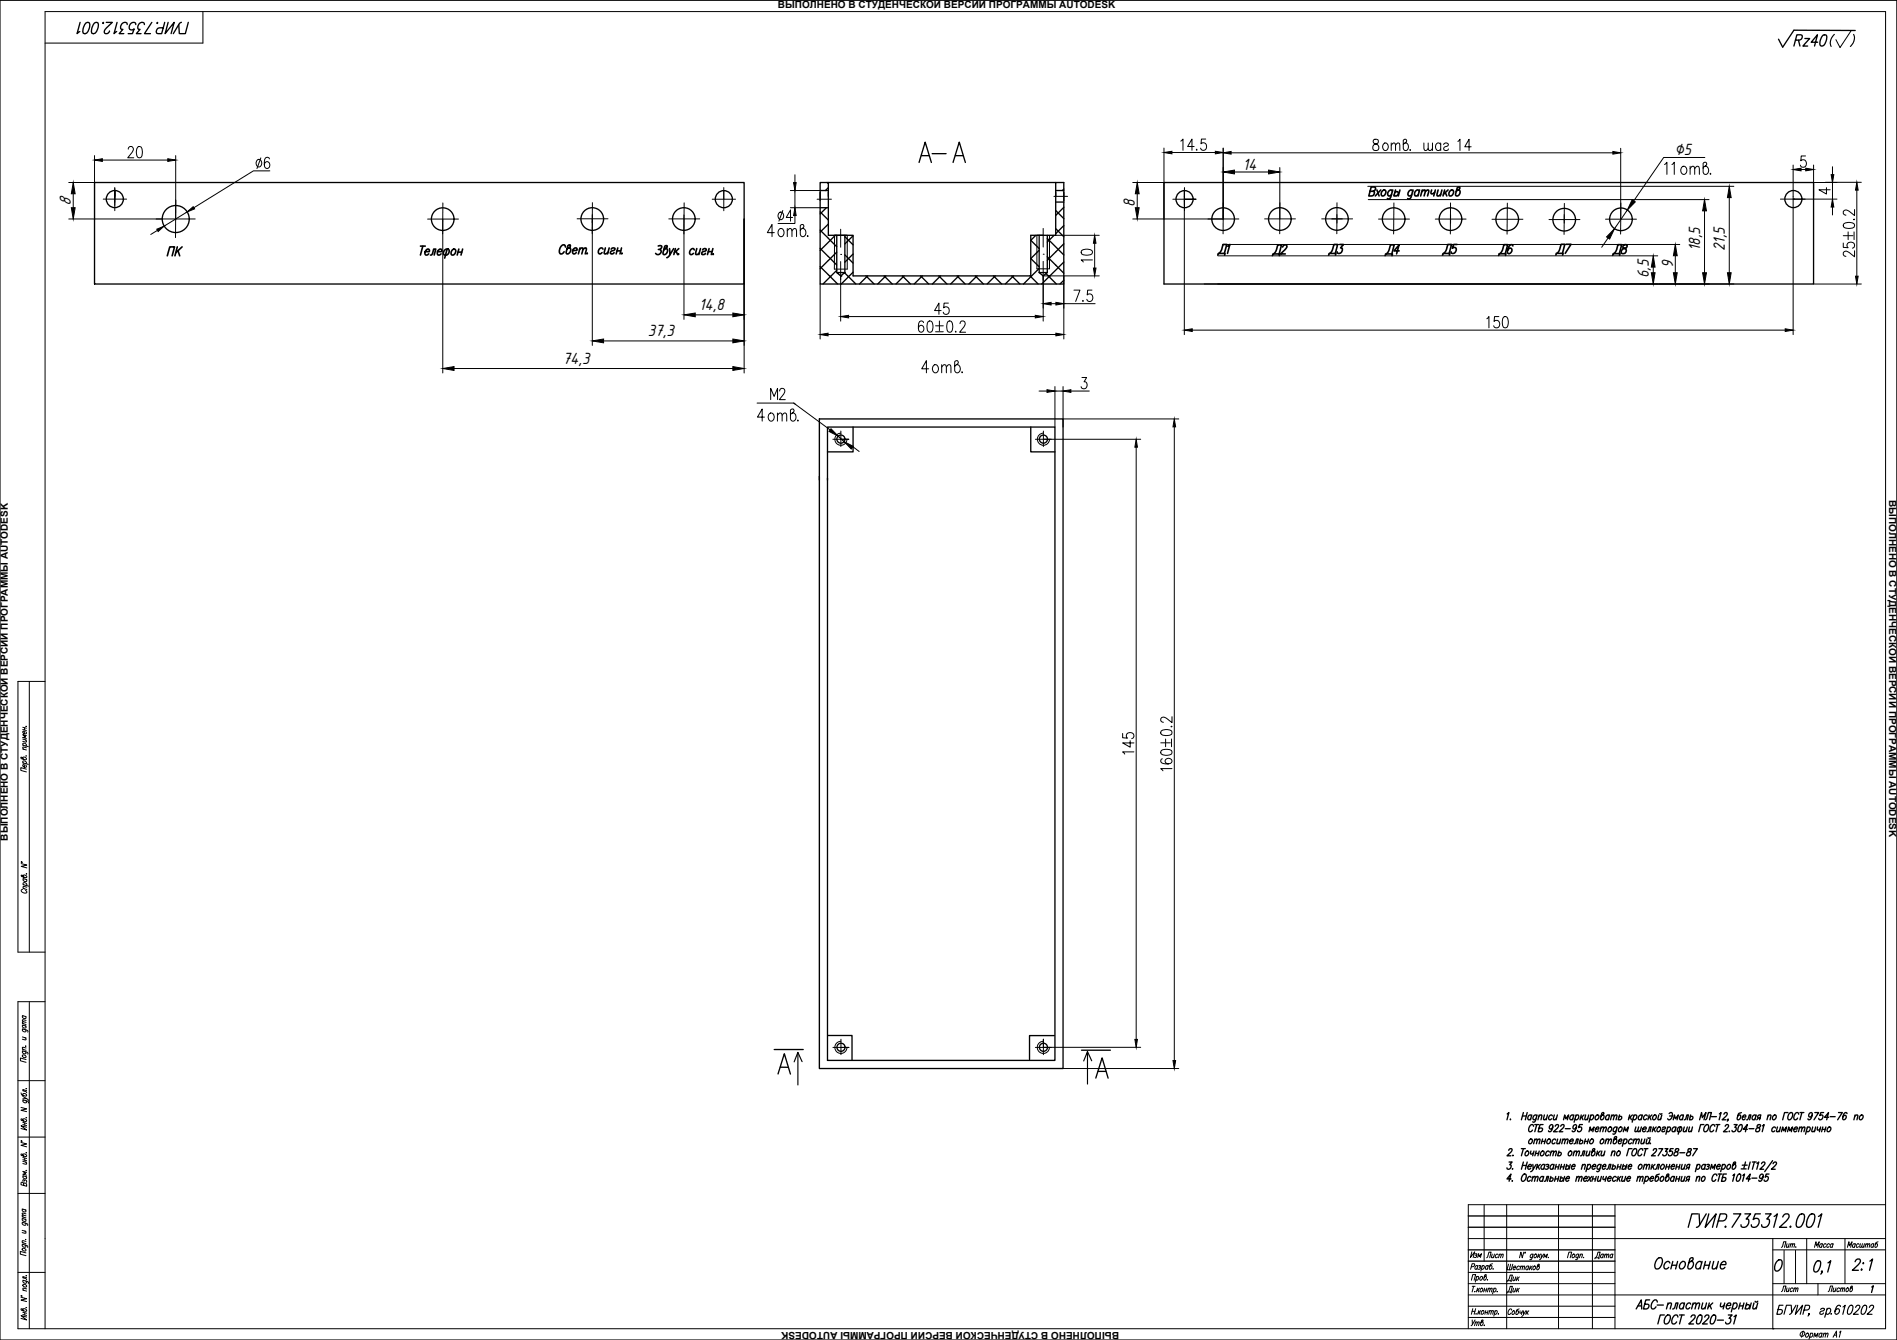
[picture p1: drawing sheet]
<svg xmlns="http://www.w3.org/2000/svg" width="841mm" height="594mm" viewBox="0 0 841 594" stroke-linecap="round" stroke-linejoin="round" font-family="sans-serif">
<defs><g id="words">
<text font-size="14.1" x="406.4" y="73.4">А-А</text>
<text font-size="10.1" x="747.2" y="545.4">ГУИР.735312.001</text>
<g font-size="9.7">
<text x="736.6" y="78.7">11отв.</text>
<text x="334.4" y="188">4отв.</text>
</g>
<g font-size="9.3">
<text x="810.3" y="21.9">( )</text>
<text x="339" y="106.2">4отв.</text>
<text x="407.5" y="166.5">4отв.</text>
</g>
<g font-size="8.8">
<text x="32.8" y="16.2">ГУИР.735312.001</text>
<text x="794.1" y="21.5">Rz40</text>
<text x="563" y="114.7">Д2</text>
<text x="612.8" y="114.7">Д4</text>
<text x="663.2" y="114.7">Д6</text>
<text x="688.6" y="114.3">Д7</text>
<text x="340.4" y="178.5">М2</text>
<text x="732.4" y="563.7">Основание</text>
</g>
<g font-size="8.4">
<text x="538.7" y="114.3">Д1</text>
<text x="587.7" y="114.3">Д3</text>
<text x="638.2" y="114.3">Д5</text>
<text x="713.7" y="114.3">Д8</text>
</g>
<g font-size="7.8">
<text x="742.4" y="68.6">∅5</text>
<text x="551.1" y="75.2">14</text>
<text x="31.5" y="91.5" transform="rotate(-90 31.5 91.5)">8</text>
<text x="503.2" y="91.6" transform="rotate(-90 503.2 91.6)">8</text>
<text x="753.7" y="111.2" transform="rotate(-90 753.7 111.2)">18,5</text>
<text x="764.7" y="111.3" transform="rotate(-90 764.7 111.3)">21,5</text>
<text x="741.7" y="118.7" transform="rotate(-90 741.7 118.7)">9</text>
<text x="730.9" y="123.3" transform="rotate(-90 730.9 123.3)">6,5</text>
<text x="310" y="137.6">14,8</text>
<text x="287.3" y="149.2">37,3</text>
<text x="249.5" y="161.4">74,3</text>
</g>
<text font-size="7.5" x="73" y="114.7">ПК</text>
<g font-size="6.2">
<text x="705.9" y="559.2">Дата</text>
<text x="666.7" y="569.4">Дик</text>
<text x="666.7" y="574.3">Дик</text>
</g>
<g font-size="5.7">
<text x="788.5" y="554.2">Лит.</text>
<text x="817.7" y="554.2">Масштаб</text>
<text x="650.5" y="558.8">Изм</text>
<text x="657.9" y="558.8">Лист</text>
<text x="666.7" y="564.1">Шестаков</text>
<text x="788.5" y="574">Лист</text>
<text x="809.3" y="574">Листов</text>
</g>
<g font-size="4.4">
<text x="344.8" y="3.6">ВЫПОЛНЕНО В СТУДЕНЧЕСКОЙ ВЕРСИИ ПРОГРАММЫ AUTODESK</text>
<text x="837.5" y="221.5" transform="rotate(90 837.5 221.5)">ВЫПОЛНЕНО В СТУДЕНЧЕСКОЙ ВЕРСИИ ПРОГРАММЫ AUTODESK</text>
<text x="3.5" y="372.7" transform="rotate(-90 3.5 372.7)">ВЫПОЛНЕНО В СТУДЕНЧЕСКОЙ ВЕРСИИ ПРОГРАММЫ AUTODESK</text>
<text x="496.1" y="590.6" transform="rotate(-180 496.1 590.6)">ВЫПОЛНЕНО В СТУДЕНЧЕСКОЙ ВЕРСИИ ПРОГРАММЫ AUTODESK</text>
</g>
</g></defs>
<!-- layer: KONTUR -->
<path d="M0 .1h841v594h-841z" fill="none" stroke="#000" stroke-width=".51"/>
<g fill="none" stroke="#000" stroke-width=".44">
<path d="M90 5.1v14h-70M13 302.1v120M20 302.1h-12v120h12M13 444.1v145M20 444.1h-12v145h828v-584h-816v584M8 479.1h12M8 504.1h12M8 529.1h12M658 534.1v25M668 534.1v55M691 534.1v55M706 534.1v55"/>
<path d="M716 534.1v55M836 534.1h-185v55M651 549.1h185M786 549.1v40M786 554.1h50M801 549.1v20M818 549.1v20M8 564.1h12M716 574.1h120M786 569.1h50M806 569.1v5"/>
</g>
<g fill="none" stroke="#000" stroke-width=".44">
<path d="M10.1 336.2a.79 .79 0 0 1 1-.4 .79 .79 0 0 1 .4 1l-2-.4-.3-.6 .4-.1 .8 .9M10.1 338.2l2.5 .7M10.1 332.1l1.6 .4M10.1 330.4l2.5 .6M10.1 327.7l1.6 .4M10.1 322.4l1.6 .4M10.1 323.4l1.6 .5M10.4 338.3l-.3-.4a.75 .75 0 0 1 1-.4 .75 .75 0 0 1 .3 1.1M10.4 330.5l-.3-.5a.76 .76 0 0 1 1.1-.4 .76 .76 0 0 1 .2 1.1M10.9 322.6v1M11.3 328l.4 .6-.1 .4-1.5-.4M11.4 339.2l.3 .5a.79 .79 0 0 1-1 .4 .79 .79 0 0 1-.4-1.1h.5v1.1"/>
<path d="M11.4 324.4l.3 .4a.8 .8 0 0 1-1 .5 .8 .8 0 0 1-.4-1.1h.5v1.1M11.5 335.1h.1M11.5 322h.1M11.7 331.5l-1.5-.3-.1 .4 .4 .6M11.7 326.2l-1.6-.5 1.3 1-1.3 .3 1.6 .4M11.7 341l-2.5-.7v1.3l2.5 .6M9.4 382.9l2.5 .6-2.5 .6 2.5 .7M9.4 382.1l.4 .3zM10 394.3l-.3 .1a.77 .77 0 0 0-.2 .9 .77 .77 0 0 0 .8 .5h1.5l.1-.5-.6-.6M10.2 388.4a.8 .8 0 0 1 1.1-.4 .8 .8 0 0 1 .3 1.1l-2-.5-.2-.6 .6 .1 .6 .8M10.2 393.9l1.7 .4M10.2 392.2l2.5 .7"/>
<path d="M10.2 389.5l1.7 .4M10.6 392.3l-.4-.4a.84 .84 0 0 1 1.1-.5 .84 .84 0 0 1 .5 1l-.3 .1M10.6 389.6l-.3 .1a.84 .84 0 0 0 .5 1.1 .84 .84 0 0 0 1.1-.5l-.4-.4M11.6 387.4h.3zM11.9 393.3l-1.6-.3-.1 .5 .5 .5M9.9 456.2l2.2 .6 .2 .8M9.9 459.7l1.7 .5M9.9 454.5l1.7 .4M9.9 453.7l1.7 .5M9.9 450.3l1.7 .4M10.2 456.2l-.2 .2a.84 .84 0 0 0 .5 1 .84 .84 0 0 0 1.1-.4l-.4-.5M10.2 454.5l-.2 .2a.84 .84 0 0 0 .5 1 .84 .84 0 0 0 1.1-.4l-.4-.5"/>
<path d="M10.2 450.4l-.2 .1a.84 .84 0 0 0 .5 1 .84 .84 0 0 0 1.1-.4l-.4-.5M11.6 453.3l-1.6-.3 .4 .9M11.6 452.4l-1.6-.3 .4 .9M9.9 465.9l2.2 .7 .2 .7M9.9 465.2l1.7 .4M10 467.8a.95 .95 0 0 1 1.1 0 .95 .95 0 0 1 .3 1 .97 .97 0 0 1-1 0 .97 .97 0 0 1-.4-1zM10.2 466h-.1a.8 .8 0 0 0 .4 1.1 .8 .8 0 0 0 1.1-.4l-.4-.5M11.1 460.1l.5 .5-.2 .4-1.5-.3M11.3 463.8h.3zM11.6 469.7l-2.5-.6v1.2l2.5 .7M11.6 464.6l-1.6-.3 .4 1M9.3 491l2.5 .6-2.5 .6 2.5 .7"/>
<path d="M9.3 484.5l.6 1.1 1.8 .3a.84 .84 0 0 0-.5-1.1 .84 .84 0 0 0-1.1 .5l.4 .4M10.1 496.5a.79 .79 0 0 1 1.1-.4 .79 .79 0 0 1 .4 1.1l-2.1-.4-.2-.7 .6 .1 .6 .8M10.1 487.6l2.3 .7 .1 .7M10.1 486.1l1.7 1h-1.7M10.1 497.6l1.7 .5M10.1 498.6l1.7 .4M10.5 487.7l-.3 .1a.84 .84 0 0 0 .5 1.1 .84 .84 0 0 0 1.1-.5l-.4-.5M11 497.8v1M11.6 495.5l.2 .1zM11.6 482.6l.2 .1zM11.8 499.8l-2.5-.7 2.5 1.9-2.5-.7M11.8 487.1l.8 .8"/>
<path d="M11.8 483.5l-1.7-.5v.6l1.6 .5 .1 .4M9.3 506.5l2.5 .7-2.5 .6 2.5 .6M9.4 505.7l.3 .4zM10.1 512.1a.8 .8 0 0 1 1.1-.4 .8 .8 0 0 1 .4 1.1l-2.1-.5-.2-.6h.6l.6 .8M10.1 514.9l1.7 .4M10.1 513.2l1.7 .4M10.1 514.2l1.7 .4M11 513.4v1M11.3 515.2l.5 .6-.1 .3-1.6-.3M11.6 518.9l.2 .1zM11.6 511.1h.2zM11.8 519.8l-1.7-.5 1.3 1-1.3 .3 1.7 .4"/>
<path d="M9.8 539.5l1.7 .4M9.8 536l1.7 .5M10.1 521.3l1.7 .4M10.2 536.1l-.3 .1a.84 .84 0 0 0 .6 1 .84 .84 0 0 0 1-.4l-.4-.5M10.5 524.8l-1-.7-.2 1.1 2.5 .7-.1-1.1-.7-.4-.5 .4v.8M10.5 521.4l-.3 .1a.84 .84 0 0 0 .5 1 .84 .84 0 0 0 1.1-.4l-.4-.5M10.8 523.3h.8l.1 .9M10.8 523.6l-.1-.5-.5-.1v.8M11.5 539l-1.6-.3-.1 .3 .5 .6M11.5 538.2l-1.6-.4-.1 .4 .5 .5M9.8 551.6l2.3 .7 .1 .8M9.8 541.9l2.3 .7 .1 .7"/>
<path d="M9.8 550.9l1.7 .5M9.8 545.5l1.7 .4M9.8 540.2l1.7 .5M9.9 553.5a.95 .95 0 0 1 1.1 0 .95 .95 0 0 1 .4 1 .95 .95 0 0 1-1.1 0 .95 .95 0 0 1-.4-1zM10.2 551.7l-.1 .1a.79 .79 0 0 0 .3 1.1 .79 .79 0 0 0 1.1-.5l-.4-.4M10.2 542l-.1 .1a.79 .79 0 0 0 .3 1.1 .79 .79 0 0 0 1.1-.5l-.4-.5M10.2 540.3a.79 .79 0 0 0-.1 1.1 .79 .79 0 0 0 1.2 .1l.2-.5-.4-.5M11 545.8l.5 .6-.1 .3-1.6-.2M11.3 549.5l.2 .1zM11.5 555.5l-2.5-.7v1.2l2.5 .7M11.5 550.4l-1.6-.3-.1 .4 .5 .5M675.6 555.1l-.7 2.5-.6-2.5-.6 2.5"/>
<path d="M676.1 555.2h.2l-.3 .4zM679.6 556.3l-.1-.2a.82 .82 0 0 0-1 .5 .82 .82 0 0 0 .4 1l.5-.3M679.7 556l-.7 2.2-.7 .1M680.3 556.3l.5-.3a.75 .75 0 0 1 .4 1 .75 .75 0 0 1-1.1 .3zM682.1 556l-.4 1.6M682.3 556.7l.4 .9M683 556l-1.2 1.2M683.3 556l.1 1.6 1-1.6M684.4 557.6l.4-1.6 .3 1.3 1-1.3-.5 1.6M686.5 557.4h.1M694.9 557.6l.7-2.5h1.2l-.7 2.5M697.2 556.3l.5-.3a.76 .76 0 0 1 .4 1.1 .76 .76 0 0 1-1.2 .2z"/>
<path d="M699.9 556.3l-.1-.1a.79 .79 0 0 0-1.1 .4 .79 .79 0 0 0 .5 1l.4-.3M700 556l-.5 1.9-.5 .6-.5-.2M700.6 556.4l.5-.4 .4 .1-.3 1.5M700.7 556l-.5 1.6M702.1 557.4h.1M804.4 553l.7-2.5 .2 1.8 1.2-1.8-.6 2.5M807.9 551.7l-.1-.2a.77 .77 0 0 0-1.1 .4 .77 .77 0 0 0 .7 1l.2-.2M808 551.4l-.4 1.6M809.6 551.7l-.1-.2a.82 .82 0 0 0-1 .5 .82 .82 0 0 0 .4 1l.4-.3M811.1 551.7l-.1-.2a.82 .82 0 0 0-1 .5 .82 .82 0 0 0 .4 1l.5-.3M812.6 551.7l-.1-.2a.82 .82 0 0 0-1 .5 .82 .82 0 0 0 .4 1l.5-.3M812.7 551.4l-.4 1.6"/>
<path d="M9.3 575.1l2.5 .7-2.5 .6 2.5 .7M9.4 574.4l.3 .3zM10.1 567.6l2.3 .7 .1 .7M10.1 572l1.7 .4M10.2 569.5a.97 .97 0 0 1 1.1 0 .97 .97 0 0 1 .4 1 .95 .95 0 0 1-1.1 0 .95 .95 0 0 1-.4-1zM10.5 567.7h-.1a.79 .79 0 0 0 .3 1.1 .79 .79 0 0 0 1.1-.4l-.4-.5M11.6 579.7h.2zM11.6 565.5l.2 .1zM11.8 571.4l-1.6-.3-.1 .4 .5 .6M11.8 566.4l-1.7-.4v.5l1.2 .3 .5 .6M652.3 567.6l.6-2.5h1.3l-.7 2.5M652.3 561.6l1.1-.2 .3-1.1h-1l-.7 2.5"/>
<path d="M652.7 570.3h1.3M653.3 570.3l-.6 2.5M653.9 572.5h.1M654.6 566.3l.5-.4a.84 .84 0 0 1 .4 1 .84 .84 0 0 1-1 .6l-.2-.3M654.7 565.9l-.7 2.5M655.1 571.1l-.5 1.7M655.1 561.4l-.1-.2a.84 .84 0 0 0-1 .5 .84 .84 0 0 0 .4 1.1l.5-.4M655.2 561.1l-.4 1.7M655.2 571.8l.4 1M655.6 561.2h.8l-.1 .5-.5 .1M656 571.1l-1.3 1.2M656.1 561.8a.6 .6 0 0 1 0 .8 .6 .6 0 0 1-.9 0"/>
<path d="M656.3 566.3l.5-.4a.84 .84 0 0 1 .4 1 .84 .84 0 0 1-1 .6zM656.4 571.5l.4-.4a.84 .84 0 0 1 .5 1.1 .84 .84 0 0 1-1 .5zM657.1 561.4l.4-.3a.84 .84 0 0 1 .5 1 .84 .84 0 0 1-1.1 .5l-.1-.2M657.2 561.1l-.7 2.5M657.9 571.9h1.1M658.2 571.1l-.5 1.7M658.5 565.9a.79 .79 0 0 1 .4 1 .79 .79 0 0 1-1.1 .4l.4-2 .7-.2-.1 .6-.8 .6M659.2 571.1l-.5 1.7M659.5 567.3h.1M659.8 561.4l-.2-.2a.84 .84 0 0 0-1 .5 .84 .84 0 0 0 .4 1.1l.5-.4M659.8 571.6l.5-.5 .4 .1-.4 1.6M659.8 561.1l-.4 1.7"/>
<path d="M659.9 571.1l-.5 1.7M660.7 571.6l.5-.5 .3 .1-.3 1.6M661.7 560.3l-1.1 .5-.3 1.7a.79 .79 0 0 0 1-.4 .79 .79 0 0 0-.4-1l-.4 .3M662 562.5h.1M662.3 571.5l.4-.4a.84 .84 0 0 1 .5 1.1 .84 .84 0 0 1-1.1 .5v-.3M662.4 571.1l-.7 2.5M663.8 572.5h.1M10.1 580.7a.8 .8 0 0 1 1.1-.4 .8 .8 0 0 1 .4 1.1l-2.1-.5-.2-.6 .6 .1 .6 .8M10.1 581.8l1.7 .4M10.1 582.8l1.7 .4M11 582v1M11.8 583.9l-2.5-.7 2.5 2-2.5-.7"/>
<path d="M652.7 581.4h1.2M652.7 585.2l.1 2M652.9 580.2l-.6 2.5M654 585.2l-1.8 2.5M654 586.5l.6-.5 .3 .2-.3 1.5M654.2 586l-.5 1.7M654.2 580.2l-.7 2.5M654.4 582.4h.1M654.9 586.5l.6-.5 .3 .2-.3 1.5M655.6 581l-.4 1.7M655.7 581.7l.4 1M656.5 581l-1.2 1.2"/>
<path d="M656.9 581.4l.5-.4a.76 .76 0 0 1 .4 1.1 .76 .76 0 0 1-1.1 .3zM657 586a.79 .79 0 0 1 .4 1.1 .79 .79 0 0 1-1 .4l.4-2.1 .6-.2v.6l-.8 .6M658.1 587.5h.1M658.5 581.8h1M658.7 581l-.4 1.7M659.7 581l-.4 1.7M660.3 581.5l.9-.4-.3 1.6M660.4 581l-.4 1.7M661.2 581.5l.9-.4-.3 1.6M662.8 581.4l.5-.4a.76 .76 0 0 1 .4 1.1 .76 .76 0 0 1-1.1 .3M662.9 581l-.6 2.5M664.3 582.4h.1"/>
<path d="M670.2 580.9v-.2a.79 .79 0 0 0-1-.4 .79 .79 0 0 0-.5 1l-.1 .5a.68 .68 0 0 0 .4 1 .68 .68 0 0 0 .8-.6M670.6 581.5l.4-.4a.76 .76 0 0 1 .4 1.1 .76 .76 0 0 1-1.1 .2zM673.5 580.3l-1 .4-.5 1.9a.8 .8 0 0 0 1.1-.4 .8 .8 0 0 0-.4-1.1l-.4 .4M673.9 581.1v1.1l.9-.5M675 581.1l-.5 1.7M675.4 581.1l.1 1.7 .9-1.7M675.5 582.8l-.9 .8M676.9 581.1l-.5 1.7M677.1 581.8l.4 1M677.8 581.1l-1.2 1.2M798.6 590.6l1-.2a1.07 1.07 0 0 1 .2 1.7 1.07 1.07 0 0 1-1.7-.4zM799.5 590.1l-.8 2.8"/>
<path d="M801 591.2l.3-.2a.91 .91 0 0 1 .4 1.2 .91 .91 0 0 1-1.1 .5l-.1-.7zM802.6 591.4l.5-.4a.91 .91 0 0 1 .5 1.2 .91 .91 0 0 1-1.1 .5l-.2-.2M802.7 591l-.7 2.8M804.1 592.9l.5-1.9 .3 1.5 1.1-1.5-.5 1.9M807.8 591.4l-.2-.2a.91 .91 0 0 0-1.1 .5 .91 .91 0 0 0 .5 1.2l.5-.4M807.8 591l-.5 1.9M808.5 591.5l.6-.5 .4 .2-.4 1.7M808.7 591l-.6 1.9M809.5 591.5l.6-.5 .4 .2-.4 1.7M812.7 592.9l1.5-2.8v2.8M813.2 591.9h1M815.5 590.6l.6-.5-.7 2.8"/>
</g>
<path d="M791 554.3v14.8M796 554.3v14.8M651 574.1h65M651 569.1h65M651 579.1h65M651 564.1h65M651 584.1h65" fill="none" stroke="#000" stroke-width=".44"/>
<!-- layer: 0 -->
<g fill="#000">
<circle cx="795.1" cy="88.3" r=".3"/>
<circle cx="372.7" cy="122.3" r=".3"/>
<circle cx="465.3" cy="122.3" r=".3"/>
<circle cx="786" cy="589.1" r=".3"/>
</g>
<g fill="none" stroke="#000" stroke-width=".59">
<path d="M822.5 13.5l-27.2-.1-5 7.5-1.8-3.5M41.9 80.9h288v45h-288zM363.6 80.9h3.6v23.4h11v18h78.8v-18h11v-23.4h3.6v45h-108zM363.6 94l3.6 3.6M363.6 84.5h3.6M363.6 85.3v3.6M363.6 92.1h3.6M366.4 92.1l-2.8 2.7M366.7 80.9l.5 .5M367.2 83.2l-1.3 1.3M367.2 99.3l-3.6 3.6M367.2 80.9h100.8"/>
<path d="M367.2 85.3v1.8M468 93.3l3.6 3.6M468 84.5h3.6M468 89.6h3.6M468 85.3v1.8M471.6 83.8l-.6 .7M471.6 91.9l-3.6 3.6M471.6 85.3v3.6M516 80.9h288v45h-288zM363.6 118.2l7.7 7.7M363.6 110.1l7.3 7.3M363.6 102l7.4 7.4"/>
<path d="M370 104.3h5.4M370.3 104.3l-6.7 6.7M370.9 119.9l-6 6M371 111.8l-7.4 7.3M371 104.3v16.5M374.6 113l3.6 3.6M374.6 104.9l3.6 3.7M374.6 104.3v16.5M378.2 104.5l-3.6 3.6M378.2 112.6l-3.6 3.6M459.2 104.3l-2.2 2.3 3.7 3.6M459.7 104.3h2.8"/>
<path d="M460.7 110.9l-3.7 3.8 3.7 3.6M460.7 119l-6.9 6.9M460.7 104.3v16.5M464.3 105.7l7.3 7.3M464.3 113.8l7.3 7.3M464.3 104.3v16.5M467.3 104.3l-3 3M468 101.4l3.6 3.6M471.6 116.2l-9.7 9.7M471.6 100l-3.6 3.6M471.6 108.1l-7.3 7.3M371 120.8h3.6l-1.9 1.5z"/>
<path d="M374.6 121.1l4.8 4.8M378.2 120.7l-5.2 5.2M383.9 122.3l3.6 3.6M384.6 122.3l-3.6 3.6M392 122.3l3.6 3.6M392.7 122.3l-3.6 3.6M400 122.3l3.6 3.6M400.8 122.3l-3.6 3.6M408.1 122.3l3.6 3.6M408.9 122.3l-3.6 3.6M416.2 122.3l3.6 3.6M417 122.3l-3.6 3.6"/>
<path d="M424.3 122.3l3.6 3.6M425.1 122.3l-3.6 3.6M432.4 122.3l3.6 3.6M433.2 122.3l-3.6 3.6M440.5 122.3l3.6 3.6M441.2 122.3l-3.6 3.6M448.6 122.3l3.6 3.6M449.3 122.3l-3.6 3.6M456.6 122.3l3.6 3.6M460.7 120.8l1.8 1.5 1.8-1.5M460.7 120.8h3.6M463.7 121.3l4.6 4.6"/>
<path d="M471.6 124.3l-1.7 1.6M363.3 185.7h108v288h-108zM366.9 189.3h100.8v280.8h-100.8zM378.2 189.3v11h-11.3M457 189.3v11h10.7M363.3 211.1v1.8M366.9 212v.9M367.1 459.1h10.6v11M467.4 459.1h-11v10.7M343.2 465.3h12.9M344.9 476.1l2.8-8.9 2.7 9M346 473.1l3.4 .1"/>
<path d="M479.5 465.6h12.8M485.8 478l2.8-9 2.7 9M486.8 475h3.5M668.2 493.8l.8-.6-.9 3.3M669.7 496.1l-.1 .4 .2-.2M675 494.8h1.7M675.4 493.2l-.9 3.3M677.1 493.2l-.9 3.3M679 494.8a1.04 1.04 0 0 0-1.5-.1 1.04 1.04 0 0 0-.1 1.4l.7 .4 .5-.5M679.1 494.3l-.6 2.2M679.9 499.3l-.1-.3a1.05 1.05 0 0 0-1.2-.4 1.05 1.05 0 0 0-.7 1.2l-.2 .8a.89 .89 0 0 0 .6 1.2 .89 .89 0 0 0 1.1-.8M680.4 498.6h1.8"/>
<path d="M681.3 494.8l-.1-.2a1.03 1.03 0 0 0-1.4 .5 1.03 1.03 0 0 0 .6 1.4l.6-.5M681.3 498.6l-.9 3.1M681.4 494.3l-.9 2.9-.4 .3-.6-.2M682.2 494.9l.8-.6 .6 .2-.4 2M682.4 494.3l-.6 2.2M684.1 498.6h-1.3l-.9 3.1 1.5-.1 .4-.4v-.9l-1.5-.2M684.7 494.3l-.4 2 .6 .2 .7-.7M686.1 494.3l-.6 2.2M688.3 494.8a1.08 1.08 0 0 0-1.6 0 1.08 1.08 0 0 0 0 1.5l.6 .2 .6-.5M688.4 499.6l-.9 1a.93 .93 0 0 1-.5-1.4 .93 .93 0 0 1 1.5-.2l-.1 .6a1.98 1.98 0 0 1-1.5 2.1l-.4-.4M689.1 494.3l-.4 2 .6 .2 .7-.7M689.5 499.3a.73 .73 0 0 1 .8-.7 .73 .73 0 0 1 .6 .9l-2.2 2.2h1.7"/>
<path d="M690.5 494.3l-.6 2.2M691.9 499.3l.7-.7 .8 .3-.2 .9-2 1.9h1.7M693.2 496.5l.5-2.2 .4 1.7 1.4-1.7-.6 2.2M697.7 494.8a1.05 1.05 0 0 0-1.5-.1 1.05 1.05 0 0 0-.2 1.4l.7 .4 .6-.5M697.7 494.3l-.5 2.2M698.6 494.8l.6-.5a1.07 1.07 0 0 1 .6 1.4 1.07 1.07 0 0 1-1.3 .6l-.2-.3M698.8 494.3l-.9 3.2M698.9 499.6l-1 1a.93 .93 0 0 1-.4-1.4 .93 .93 0 0 1 1.5-.2l-.1 .6a1.98 1.98 0 0 1-1.5 2.1l-.4-.4M701 494.3l-.5 2.2M701.3 495.2l.5 1.3M701.5 498.6h-1.2l-.3 1.2a.8 .8 0 0 1 1.3 .3 1.18 1.18 0 0 1-.4 1.4 1.18 1.18 0 0 1-1.5 0v-.3M702.3 494.3l-1.6 1.5"/>
<path d="M703 494.3l-.4 2 .6 .2 .7-.7M704.3 494.3l-.6 2.2M705.2 494.8l.6-.5a1.07 1.07 0 0 1 .6 1.4 1.07 1.07 0 0 1-1.4 .6l-.2-.3M705.3 494.3l-.8 3.2M707.5 494.8l.6-.5a1.07 1.07 0 0 1 .6 1.4 1.07 1.07 0 0 1-1.4 .6l-.1-.8zM709.9 499.6l-.6 2.1M710.4 494.3a1.07 1.07 0 0 1 .6 1.4 1.07 1.07 0 0 1-1.3 .6l.4-2.8 .8-.3v.8l-1.1 .8M713.5 494.8a1.05 1.05 0 0 0-1.5-.1 1.05 1.05 0 0 0-.1 1.4l.7 .4 .5-.5M713.6 494.3l-.6 2.2M714.4 494.9l.8-.6 .4 .2-.4 2M714.6 494.3l-.6 2.2M715.6 494.9l.8-.6 .5 .2-.5 2"/>
<path d="M717 499.6l-.9 2.9-.5 .3-.5-.1M717.8 495.2l.8-.3a.81 .81 0 0 1 .2 1.3 .81 .81 0 0 1-1.3-.1M718 494.3l-.6 2.2M722.5 494.3l-.5 2.2M722.8 495.2l.5 1.3M723.7 494.3l-1.6 1.5M724.3 494.8l.7-.5a1.07 1.07 0 0 1 .5 1.4 1.07 1.07 0 0 1-1.3 .6l-.2-.3M724.5 494.3l-.9 3.2M725.3 499.6l-.5 2 .5 .1 .8-.5M726.5 499.6l-.4 2 .4 .1 .8-.5M727.7 499.6l-.6 2.1M728 494.8a1.05 1.05 0 0 0-1.4-.1 1.05 1.05 0 0 0-.2 1.4l.6 .4 .7-.5"/>
<path d="M728.1 494.3l-.6 2.2M730.3 494.8l-.1-.3a1.07 1.07 0 0 0-1.4 .6 1.07 1.07 0 0 0 .6 1.4l.6-.5M731.2 494.3l-.6 2.2M731.4 495.2l.5 1.3M732.4 494.3l-1.6 1.5M733 494.8l.6-.5a1.12 1.12 0 0 1 .7 1.3 1.12 1.12 0 0 1-1.3 .9l-.3-.5zM733 499.6l-.5 2.1M734.3 499.6l-1.6 1.6M735.4 494.3l-.4 2 .6 .2 .7-.7M735.8 493.7l.3 .3 .7-.3M736.8 494.3l-.6 2.2M739.4 499.6l-.9 3.2"/>
<path d="M740 493.7l1.1-.5a2.11 2.11 0 0 1-1.4 3.3l-.3-.5M740.2 494.8h1.2M741.8 496.5l.6-2.2 .4 1.7 1.3-1.7-.6 2.2M743 499.6l-.5 2.1M744.9 499.6l-.9 3.2M746.3 494.8a1.05 1.05 0 0 0-1.4-.1 1.05 1.05 0 0 0-.2 1.4l.6 .4 .7-.5M746.4 494.3l-.6 2.2M746.7 496.5l.5-.2 .7-2h.7l-.6 2.2M746.7 499.6l-.4 2 .6 .1 .7-.5M748.1 499.6l-.6 2.1M749 499.6l-.4 2 .6 .1 .8-.5M749.3 495.2l.5-.3a.77 .77 0 0 1 .9 .7 .77 .77 0 0 1-.8 .9l-.8-.4"/>
<path d="M749.6 494.3l-.6 2.2M750.4 499.6l-.6 2.1M753.5 496.5l.9-3.3 .3 2.3 1.6-2.3-.9 3.3M755.4 498.6h-1.4l-.9 3.1M756 499l1.1-.4a2.06 2.06 0 0 1-1.3 3.1l-.4-1.1zM756.1 496.5l.6-.7 .7-2.6h1.3l-.8 3.3M758.7 495.1h2.2M760.2 499.3v-.3a.91 .91 0 0 0-1-.4 .91 .91 0 0 0-.7 .7l-.4 1.3 .1 1 .8 .1 .8-.7M760.8 498.6h1.7M761.6 498.6l-.8 3.1M762.3 493.8l.7-.6-.8 3.3M764.3 494l.7-.8 .7 .3-.2 1-2 2h1.7"/>
<path d="M764.8 499.3l.7-.7 .8 .3-.2 .9-2 1.9h1.7M766.2 496.3l-.4 .7M768.8 498.6h1.4l-1.1 1.2h.4a1.13 1.13 0 0 1-.1 1.5 1.13 1.13 0 0 1-1.5 .2v-.3M771.4 498.7l.6-.1a2.11 2.11 0 0 1-1.1 3.1l-.3-.1-.1-1.2zM772 493.2l-1.2 .5-.6 2.4a1.01 1.01 0 0 0 1.4-.4 1.01 1.01 0 0 0-.6-1.4l-.6 .5M772.5 495.2h1.4l.1-.6a1.03 1.03 0 0 0-1.5 .5 1.03 1.03 0 0 0 .6 1.4l.6-.5M774.4 496.5l.5-.2 .6-2h.8l-.6 2.2M778.5 494.8a1.05 1.05 0 0 0-1.5-.1 1.05 1.05 0 0 0-.1 1.4l.6 .4 .6-.5M778.6 494.3l-.6 2.2M779.3 498.7l-.3 .9a1.05 1.05 0 0 1 1.1 1.4 1.05 1.05 0 0 1-1.7 .5l.3-1.1 1.8-1.1v-.6zM779.6 495.7l-.8 .8M780.3 495.7h-.7l-.4-.6 .7-.8h.8l-.6 2.2"/>
<path d="M781.3 499.2l.8-.6-.8 3.1M783.8 494.9l.8-.6 .5 .2-.4 2M783.9 494.3l-.5 2.2M786.1 494.8l.7-.5a1.07 1.07 0 0 1 .5 1.4 1.07 1.07 0 0 1-1.3 .6l-.2-.8zM788 499.6l-.4 2 .6 .1 .8-.5M789.4 499.6l-.6 2.1M792.6 493.2h-1.4l-.9 3.3M793.2 493.7l1.1-.5a2.06 2.06 0 0 1-1.3 3.3l-.4-1.3zM797.4 494v-.3a.88 .88 0 0 0-.9-.4 .88 .88 0 0 0-.8 .7l-.4 1.2a.9 .9 0 0 0 .5 1.3 .9 .9 0 0 0 1.2-.8M797.9 499.6l-.6 2.1M798 493.2h1.7M798.9 493.2l-.9 3.3"/>
<path d="M801.3 499.6l-.8 3.2M803.4 494.3l-.9 .9a.93 .93 0 0 1-.4-1.3 .93 .93 0 0 1 1.4-.2l-.1 .6a2.07 2.07 0 0 1-1.5 2.2l-.4-.5M803.7 499.6l-.5 2 .6 .1 .8-.5M804.6 493.2h1.7l-2.1 3.3M805 499.6l-.6 2.1M805.8 499.6v1.4l1.2-.6M807.2 499.6l-.6 2.1M808.1 499.6l-.5 2.1M808.5 493.2h-1.2l-.3 1.3a.75 .75 0 0 1 1.2 .3 1.07 1.07 0 0 1-.4 1.4 1.07 1.07 0 0 1-1.5-.4M809.5 499.6l-.6 2.1M810.7 495.4h-1.8l1.8-2.2-.9 3.3M811.4 495.1h2.2"/>
<path d="M815.1 493.2h1.7l-2.1 3.3M818.9 493.7l-.6-.5a2.77 2.77 0 0 0-1.2 3.1 1 1 0 0 0 1.3-.5 1 1 0 0 0-.5-1.3l-1 .9M822.3 494.9l.8-.6 .5 .2-.3 2M822.5 494.3l-.6 2.2M824.7 494.8l.6-.5a1.07 1.07 0 0 1 .6 1.4 1.07 1.07 0 0 1-1.4 .6l-.2-.8zM668.9 510a.71 .71 0 0 1 .8-.8 .71 .71 0 0 1 .6 .9l-2.2 2.3h1.7M669 515.2h1.4l-1.1 1.2a1.07 1.07 0 0 1 .6 1.4 1.07 1.07 0 0 1-1.3 .6l-.5-.6M670.6 518.1l-.1 .3 .2-.2M670.8 512.1l-.2 .2h.3M674.5 509.2h1.7M675 516.7h1.7M675.4 509.2l-.9 3.2"/>
<path d="M675.4 515.2l-.9 3.2M676.4 510.8l.6-.5a1.07 1.07 0 0 1 .6 1.4 1.07 1.07 0 0 1-1.3 .6l-.2-.8zM677.1 515.2l-.9 3.2M677.4 517.2h1.5v-.6a1.01 1.01 0 0 0-1.5 .4 1.01 1.01 0 0 0 .7 1.4l.5-.5M678.1 505.4l.5-.4a1.1 1.1 0 0 1 .7 1.3 1.1 1.1 0 0 1-1.2 .8l-.4-.4zM678.7 510.3l-.2 1.2 .6 .2 .8-.6M679.6 516.2l.1 2.2 1.4-2.2M679.7 518.4l-1.1 1M680.1 510.3l-.6 2.1M680.3 505.6l.8-.6 .4 .1-.4 2M680.5 505l-.6 2.1M680.8 511.4h1.3"/>
<path d="M681.1 510.3l-.6 2.1M681.5 505.6l.8-.6 .5 .1-.5 2M681.7 516.2l-.6 2.2M681.9 517.2l.6 1.2M682.4 510.3l-.6 2.1M682.9 516.2l-1.6 1.6M683.3 510.8l.6-.5a.99 .99 0 0 1 .5 1.4 .99 .99 0 0 1-1.5 .3zM683.6 506h1.4M683.9 505l-.6 2.1M684.8 516.7l-.1-.3a1.07 1.07 0 0 0-1.4 .6 1.07 1.07 0 0 0 .6 1.4l.6-.5M685 516.2l-.6 2.2M685.2 505l-.5 2.1"/>
<path d="M685.5 516.4h1.1l-.1 .6-.7 .2M686.1 505.4l.6-.4a1.1 1.1 0 0 1 .7 1.3 1.1 1.1 0 0 1-1.3 .8l-.3-.4zM686.2 517.2l.3 .6-.2 .3-.5 .3-.8-.2M686.9 510.8l-.2-.3a1.05 1.05 0 0 0-1.3 .6 1.05 1.05 0 0 0 .6 1.3l.6-.4M687.6 510.9l.8-.6 .4 .2-.4 1.9M687.7 510.3l-.5 2.1M688.8 510.9l.8-.6 .4 .2-.4 1.9M688.8 516.7l-.1-.3a1.07 1.07 0 0 0-1.4 .6 1.07 1.07 0 0 0 .6 1.4l.7-.5M689 516.2l-.6 2.2M689.7 517.3h1.3M689.7 505.4a1.06 1.06 0 0 0-1.5 0 1.06 1.06 0 0 0 .1 1.6l.5 .1 .6-.4M689.9 516.2l-.5 2.2"/>
<path d="M690.6 505l-.4 2 .6 .1 .7-.6M690.9 511.2a.73 .73 0 0 1 1.2-.1 .73 .73 0 0 1-.4 1.2l-.7 .1-.3-.3M691.2 510.3l-.6 2.1M691.3 516.2l-.6 2.2M691.9 505l-.6 2.1M692 517.3h1.3M692.3 516.2l-.6 2.2M692.7 505.6l.8-.6 .5 .1-.5 2M692.9 505l-.5 2.1M693.6 516.2l-.6 2.2M694 505.6l.7-.6 .5 .1-.4 2M694 500.4h2.2"/>
<path d="M694.4 517.2l.8-.3a.82 .82 0 0 1 .2 1.2 .82 .82 0 0 1-1.3 0M694.6 516.2l-.6 2.2M695.6 510.8l.6-.5a1.07 1.07 0 0 1 .6 1.4 1.07 1.07 0 0 1-1.4 .6l-.2-.8zM696 505.9h1.4l.1-.6a1.02 1.02 0 0 0-1.5 .4 1.02 1.02 0 0 0 .6 1.4l.6-.4M696.2 516.2l-.6 2.2M696.8 517.2h1.4l.1-.6a1.01 1.01 0 0 0-1.5 .4 1.01 1.01 0 0 0 .6 1.4l.6-.5M697.8 507.1l.6-.1 .6-2h.7l-.5 2.1M697.8 510.9l.8-.6 .5 .2-.4 1.9M698 510.3l-.6 2.1M699.1 510.9l.7-.6 .5 .2-.4 1.9M700.5 505.9l.1-.2a.75 .75 0 0 1 1.2 .4 .75 .75 0 0 1-.8 1l-.8-.3M700.7 512.4l.6-.1 .6-2h.7l-.5 2.1"/>
<path d="M700.7 505l-.5 2.1M701.5 516.9l.8-.7 .5 .2-.4 2M701.7 516.2l-.6 2.2M702.6 506h1.4M702.9 505l-.5 2.1M703.6 510.3l-.4 2 .5 .1 .9-.6M703.8 516.7l.7-.5a1.07 1.07 0 0 1 .6 1.4 1.07 1.07 0 0 1-1.4 .6l-.2-.3M704 516.2l-.9 3.2M704.3 505l-.6 2.1M704.5 501.7l.5-2.1 .4 1.7 1.3-1.7-.5 2.1M704.9 510.3l-.5 2.1M705.1 505.4l.6-.4a.99 .99 0 0 1 .6 1.4 .99 .99 0 0 1-1.5 .3z"/>
<path d="M705.9 517.2h1.5v-.6a1.01 1.01 0 0 0-1.4 .4 1.01 1.01 0 0 0 .6 1.4l.6-.5M706.4 510.3a1.01 1.01 0 0 1 .6 1.4 1.01 1.01 0 0 1-1.4 .4l.5-2.6 .8-.3v.8l-1.1 .8M707.3 500.6h1.5v-.7a1.01 1.01 0 0 0-1.4 .5 1.01 1.01 0 0 0 .6 1.3l.6-.4M708.2 510.3l-.5 2.1M708.5 511.2l.5 1.2M709.5 510.3l-1.7 1.5M709.7 500.3l.8-.7 .4 .2-.3 1.9M709.7 505.4l.7-.4a1.07 1.07 0 0 1 .5 1.4 1.07 1.07 0 0 1-1.4 .6zM709.7 516.7l-.1-.1a1.01 1.01 0 0 0-1.4 .4 1.01 1.01 0 0 0 .6 1.4l.6-.5M709.8 516.2l-.9 2.9-.4 .3-.6-.1M710.2 510.3l-.4 2 .6 .1 .7-.6M710.4 517.2h1.5v-.6a1.08 1.08 0 0 0-1.4 .1 1.08 1.08 0 0 0 0 1.5l.6 .2 .6-.5"/>
<path d="M710.9 500.3l.8-.7 .5 .2-.4 1.9M711.5 510.3l-.6 2.1M712 505.6l.8-.6 .4 .1-.4 2M712.2 505l-.6 2.1M712.3 518.4l.6-.2 .6-2h.7l-.5 2.2M713.2 500.1l.6-.5a.99 .99 0 0 1 .6 1.5 .99 .99 0 0 1-1.5 .2zM713.2 505.6l.8-.6 .5 .1-.5 2M714.7 510.9l.7-.6 .6 .2-.4 1.9M714.8 510.3l-.6 2.1M714.9 517.2l.9-.3a.82 .82 0 0 1 .1 1.2 .82 .82 0 0 1-1.2 0M715.2 516.2l-.6 2.2M716.1 505a1.1 1.1 0 0 1 .7 1.3 1.1 1.1 0 0 1-1.3 .8l-.3-.6 .6-2.3 .8-.3-.1 .8-1 .7"/>
<path d="M716.8 500.1l-.1-.2a1.01 1.01 0 0 0-1.4 .5 1.01 1.01 0 0 0 .6 1.3l.6-.4M717 510.8l.6-.5a1.07 1.07 0 0 1 .6 1.4 1.07 1.07 0 0 1-1.3 .6l-.2-.8zM717.1 517.3h1.3M717.4 516.2l-.6 2.2M717.5 505.9h1.5v-.6a1.01 1.01 0 0 0-1.4 .4 1.01 1.01 0 0 0 .6 1.4l.6-.4M717.8 500.1l.6-.5a1.07 1.07 0 0 1 .6 1.4 1.07 1.07 0 0 1-1.3 .6l-.2-.7zM718.7 516.2l-.6 2.2M719.5 517.2a.66 .66 0 0 1 .9-.4 .66 .66 0 0 1 .2 1l-.6 .6-.8-.3M719.7 501.7l.6-2.1 .4 1.7 1.3-1.7-.6 2.1M719.7 516.2l-.6 2.2M720 505.4l.6-.4a1.07 1.07 0 0 1 .6 1.4 1.07 1.07 0 0 1-1.4 .6l-.1-.3M720.1 505l-.9 3.2"/>
<path d="M721.3 516.2l-.6 2.2M721.9 517.2h1.4l.1-.6a1.01 1.01 0 0 0-1.5 .4 1.01 1.01 0 0 0 .6 1.4l.6-.5M723.5 509.2h-1.4l-.9 3.2M723.6 505.4a1.08 1.08 0 0 0-1.5 0 1.08 1.08 0 0 0 0 1.6l.6 .1 .6-.4M724.1 509.7l1.1-.5a2.02 2.02 0 0 1-1.3 3.2l-.4-1.2zM724.3 505.6l.8-.6 .5 .1-.5 2M724.5 505l-.6 2.1M725.6 505.6l.7-.6 .5 .1-.4 2M726.7 516.7l.5-.5a1.07 1.07 0 0 1 .7 1.4 1.07 1.07 0 0 1-1.4 .6l-.2-.7zM727.9 505l-.4 2 .5 .1 .8-.6M728.3 500.6h1.5v-.7a1.02 1.02 0 0 0-1.4 .5 1.02 1.02 0 0 0 .5 1.3l.7-.4M728.3 510v-.3a.88 .88 0 0 0-1-.4 .88 .88 0 0 0-.7 .7l-.5 1.2a.91 .91 0 0 0 .7 1.3 .91 .91 0 0 0 1.1-.8"/>
<path d="M728.9 509.2h1.7M728.9 516.9l.8-.7 .5 .2-.5 2M729.1 516.2l-.6 2.2M729.2 505l-.5 2.1M729.7 509.2l-.8 3.2M730.1 516.9l.8-.7 .5 .2-.4 2M730.2 501.7l.5-.1 .7-2h.7l-.6 2.1M730.2 505l-.4 2 .6 .1 .7-.6M730.6 504.4l.3 .3 .7-.3M731.6 505l-.6 2.1M731.7 506.8l-.2 .2h.3M732.5 516.2l-.6 2.2"/>
<path d="M732.7 517.2l.6 1.2M733 510l.6-.8 .8 .3-.2 1-2 1.9h1.7M733.3 500.6l.5 1.1M733.7 516.2l-1.6 1.6M733.8 518.4l.5-.2 .6-2h.8l-.6 2.2M734.9 500.1l.6-.5a1.07 1.07 0 0 1 .6 1.4 1.07 1.07 0 0 1-1.4 .6l-.1-.7zM735.5 509.2h1.7l-2.1 3.2M736.5 516.7l.7-.5a1.07 1.07 0 0 1 .5 1.4 1.07 1.07 0 0 1-1.4 .6l-.1-.7zM737.1 500.1l.6-.5 .7 .2-.2 .6-1.2 .5-.2 .4 .3 .4 1-.4M738.2 509.2h1.3l-1.1 1.3h.4a1.14 1.14 0 0 1 0 1.5 1.14 1.14 0 0 1-1.6 .1v-.3M738.7 517.3h1.3M739 516.2l-.6 2.2"/>
<path d="M739.3 500.1l.6-.5a1 1 0 0 1 .5 1.5 1 1 0 0 1-1.5 .2M740.3 516.2l-.6 2.2M740.9 517.2h1.5v-.6a1.08 1.08 0 0 0-1.5 .1 1.08 1.08 0 0 0 .1 1.5l.6 .2 .6-.5M741.8 509.2h-1.2l-.5 1.4a.9 .9 0 0 1 1.4 0 .9 .9 0 0 1-.3 1.4l-1.1 .4-.5-.6M742.9 500.1a1.05 1.05 0 0 0-1.4-.1 1.05 1.05 0 0 0-.2 1.5l.7 .2 .6-.4M743 509.4l-.3 .9a1.05 1.05 0 0 1 1.2 1.4 1.05 1.05 0 0 1-1.8 .4l.3-1 1.8-1.1v-.6zM743.2 517.3h1.3M743.5 516.2l-.6 2.2M743.9 500.1l.6-.5h.7a1.18 1.18 0 0 1 .1 1.7 1.18 1.18 0 0 1-1.7 0zM744.7 511.1h2.2M744.8 516.2l-.5 2.2M745.8 516.2l-.4 2 .6 .2 .7-.6"/>
<path d="M747.1 516.2l-.6 2.2M748.1 517.6l-.7 .8M748.6 509.4l-.2 .9a1.05 1.05 0 0 1 1 1.4 1.05 1.05 0 0 1-1.7 .4l.3-1 1.8-1.1v-.6zM748.8 517.6l-1-.3v-.4l.7-.7h.7l-.6 2.2M750.8 509.2h1.7l-2.1 3.2M752.4 516.7l.6-.5a1.07 1.07 0 0 1 .6 1.4 1.07 1.07 0 0 1-1.4 .6l-.1-.3M752.5 516.2l-.9 3.2M756 516.7a1.07 1.07 0 0 0-1.4-.1 1.07 1.07 0 0 0-.2 1.5l.7 .3 .6-.5M756.2 516.2l-.6 2.2M756.7 516.4h1.1l-.2 .6-.6 .2M757.4 517.2l.3 .6-.4 .4h-1.1M758.3 518.4l.5-2.2 .4 1.7 1.3-1.7-.5 2.2"/>
<path d="M761.2 517.2h1.4v-.6a1.08 1.08 0 0 0-1.4 .1 1.08 1.08 0 0 0 0 1.5l.6 .2 .6-.5M763.6 516.7l.6-.5a1.07 1.07 0 0 1 .6 1.4 1.07 1.07 0 0 1-1.4 .6l-.1-.3M763.7 516.2l-.9 3.2M765.9 516.7l.6-.5a1.07 1.07 0 0 1 .6 1.4 1.07 1.07 0 0 1-1.4 .6l-.1-.7zM766.7 501.5l-.2 .1h.3M768.8 516.2a1.03 1.03 0 0 1 .6 1.4 1.03 1.03 0 0 1-1.4 .5l.6-2.6 .8-.3-.1 .7-1.1 .8M771.9 518.2h2.2M772.4 516.6h2.2M773.9 515.2l-.8 2.7M774.7 500.7h-1.8l1.8-2.1-.9 3.1M775.4 500.4h2.2M775.9 515.2l-.8 3.2"/>
<path d="M776.9 515.2h1.7M777.8 515.2l-.9 3.2M778.9 515.8l.8-.6-.9 3.2M781 515.9a.73 .73 0 0 1 .8-.7 .73 .73 0 0 1 .6 .9l-2.2 2.3h1.7M785.9 514.6l-3.5 4.8M786.1 515.9a.73 .73 0 0 1 .8-.7 .73 .73 0 0 1 .6 .9l-2.2 2.3h1.7M787.2 500.1a1.08 1.08 0 0 0-1.5 0 1.08 1.08 0 0 0 0 1.5l.6 .1 .5-.4M789.8 501.7l.6-2.1 .3 1.7 1.4-1.7-.6 2.1M792.5 501.7l.5-2.1 .5 1.7 1.2-1.7-.5 2.1M795.4 500.6h1.4v-.7a1.01 1.01 0 0 0-1.4 .5 1.01 1.01 0 0 0 .6 1.3l.6-.4M797.7 500.3l.8-.7 .5 .2-.4 1.9M799 500.3l.8-.7 .4 .2-.4 1.9"/>
<path d="M801.2 500.1l.6-.5a.99 .99 0 0 1 .6 1.5 .99 .99 0 0 1-1.5 .2M807.8 500.7h1.4M810.3 500.1l.6-.5a.99 .99 0 0 1 .6 1.5 .99 .99 0 0 1-1.5 .2zM651 539.1h65M669.9 522.7h-1.8l1.8-2.2-.9 3.2M670.5 523.4l-.1 .3 .2-.1M675.5 520.7l.8-.2a2.11 2.11 0 0 1-1.4 3.2 2.11 2.11 0 0 1 .6-3zM678.8 522l-.2-.3a1.07 1.07 0 0 0-1.4 .7 1.07 1.07 0 0 0 .6 1.3l.6-.4M679.5 522.2l.8-.6 .4 .1-.4 2M679.6 521.6l-.5 2.1M680.7 522.2l.8-.6 .4 .1-.4 2M684.3 522a1.07 1.07 0 0 0-1.5 0 1.07 1.07 0 0 0-.1 1.4l.6 .3 .6-.4"/>
<path d="M684.4 521.6l-.6 2.1M684.7 523.7l.5-.1 .6-2h.8l-.6 2.1M687.3 522.5l.8-.3a.82 .82 0 0 1 .2 1.2 .82 .82 0 0 1-1.2 0M687.6 521.6l-.6 2.1M689.5 522.7h1.3M689.7 521.6l-.5 2.1M691.1 521.6l-.6 2.1M691.8 522.5l.9-.3a.82 .82 0 0 1 .1 1.2 .82 .82 0 0 1-1.2 0M692.1 521.6l-.6 2.1M693.7 521.6l-.6 2.1M694.3 522.5h1.4v-.6a1.08 1.08 0 0 0-1.4 .2 1.08 1.08 0 0 0 .1 1.5l.5 .1 .6-.4M699 522.2l.7-.6 .5 .1-.4 2"/>
<path d="M699.1 521.6l-.5 2.1M700.2 522.2l.8-.6 .4 .1-.4 2M702.2 522.5h1.5v-.6a1.02 1.02 0 0 0-1.5 .4 1.02 1.02 0 0 0 .6 1.4l.7-.4M704.4 521.6l.7 2.1M705.7 521.6l-1.9 2.1M706 522.7h1.4M706.3 521.6l-.6 2.1M707.7 521.6l-.6 2.1M708.7 521.6l-.5 2 .6 .1 .8-.6M710 521.6l-.6 2.1M710.9 521.6v1.4l1.1-.7M712.2 521.6l-.6 2.1"/>
<path d="M712.8 522.5h1.4l.1-.6a1.01 1.01 0 0 0-1.5 .4 1.01 1.01 0 0 0 .6 1.4l.6-.4M716.6 522a1.08 1.08 0 0 0-1.6 0 1.08 1.08 0 0 0 .1 1.6l.5 .1 .6-.4M717.4 521.6l-.5 2.1M717.7 522.5l.5 1.2M718.7 521.6l-1.7 1.5M719.4 521.6l-.5 2 .6 .1 .8-.6M720.7 521.6l-.6 2.1M721.3 522.5h1.5v-.6a1.02 1.02 0 0 0-1.4 .4 1.02 1.02 0 0 0 .6 1.4l.6-.4M726.1 522.2l.7-.6 .4 .1-.3 2M726.2 521.6l-.6 2.1M727.2 522.2l.8-.6 .5 .1-.5 2M729.5 522l.6-.4a1.07 1.07 0 0 1 .6 1.4 1.07 1.07 0 0 1-1.4 .6l-.2-.3"/>
<path d="M729.6 521.6l-.8 3.2M731.6 522.5h1.4l.1-.6a1.02 1.02 0 0 0-1.5 .4 1.02 1.02 0 0 0 .6 1.4l.6-.4M735.6 520.5l-1.4 .8-.4 2.1a1.03 1.03 0 0 0 1.4-.5 1.03 1.03 0 0 0-.6-1.3l-.6 .4M736.3 522l.6-.4a1.07 1.07 0 0 1 .6 1.4 1.07 1.07 0 0 1-1.4 .6zM739.2 521.6a1.03 1.03 0 0 1 .6 1.4 1.03 1.03 0 0 1-1.4 .4l.6-2.6 .8-.3-.1 .8-1.1 .7M742.3 522l-.2-.3a1.07 1.07 0 0 0-1.3 .6 1.07 1.07 0 0 0 .5 1.4l.7-.4M742.4 521.6l-.6 2.1M743.1 522.7h1.3M743.4 521.6l-.6 2.1M744.7 521.6l-.5 2.1M745.7 521.6l-.4 2 .6 .1 .7-.6M747.1 521.6l-.6 2.1"/>
<path d="M748 523l-.7 .7M748.7 523l-1-.3v-.5l.7-.6h.7l-.6 2.1M752.3 522.2l.7-.6 .6 .1-.4 2M752.4 521.6l-.6 2.1M754.6 522l.6-.4a1.07 1.07 0 0 1 .6 1.4 1.07 1.07 0 0 1-1.4 .6zM761.2 521.3l-.1-.3a1.05 1.05 0 0 0-1.3-.4 1.05 1.05 0 0 0-.6 1.1l-.2 .8a.9 .9 0 0 0 .6 1.3 .9 .9 0 0 0 1.1-.8M761.7 520.5h1.7M762.6 520.5l-.9 3.2M765.4 520.5h-1.4l-.8 3.2 1.6-.3 .2-1.2-1.4-.2M768.3 521.1l.7-.6-.8 3.2M770.7 520.7l.7-.2a1.73 1.73 0 0 1-.1 2.6l-.8 .6-.6-.1-.1-.5zM772.7 521.1l.7-.6-.8 3.2"/>
<path d="M776 522.7h-1.8l1.8-2.2-.9 3.2M776.7 522.3h2.2M781.7 521.6l-1 .9a.94 .94 0 0 1-.4-1.4 .94 .94 0 0 1 1.4-.1v.6a2.16 2.16 0 0 1-1.6 2.1l-.4-.4M784.3 520.5h-1.3l-.4 1.4 .1-.2a.75 .75 0 0 1 1.3 .3 1.07 1.07 0 0 1-.4 1.5 1.07 1.07 0 0 1-1.5-.4M651 559.1h65M651 554.1h65M651 544.1h65M787.8 559.2a1.25 1.25 0 0 1 1.1-.7 1.25 1.25 0 0 1 1.2 .7 3.4 3.4 0 0 1-2.7 4.3 2.96 2.96 0 0 1 .4-4.3zM805.5 559.2h1.5a4.4 4.4 0 0 1-1.8 4.7l-.9-.2a4.9 4.9 0 0 1 1.2-4.5zM810.4 559.9l1.3-1-1.4 5M822.5 559.4a1.2 1.2 0 0 1 1-1.2 1.2 1.2 0 0 1 1.3 .9l-1 1.7-2.6 2.4h2.7M829 559.1l1.2-.9-1.4 5"/>
<path d="M726.2 579h1.5M731.4 576.3h-1.7l-1.1 4 1.9-.2 .6-1.1-.2-.6-1.8-.2M734.7 578.6h2.7M734.7 577.3v-.4a1.1 1.1 0 0 0-1.2-.6 1.1 1.1 0 0 0-.9 1l-.6 1.5 .3 1.3a1.22 1.22 0 0 0 1.9-.8M739.3 578.4l1-.7 .7 .1-.5 2.5M739.5 577.7l-.7 2.6M746.7 578.2l-.2-.4a1.5 1.5 0 0 0-1.7 .7 1.5 1.5 0 0 0 .2 1.8l1.3-.6M746.8 577.7l-.7 2.6M749.6 578.2l-.2-.4a1.48 1.48 0 0 0-1.7 .7 1.48 1.48 0 0 0 .2 1.8l1.3-.6M750.4 578.4l1-.7 .6 .1-.5 2.5M750.7 577.7l-.8 2.6M752 578.4l.9-.7 .6 .1-.5 2.5"/>
<path d="M754.9 577.7l-.5 2.4 .7 .2 1-.7M756.6 577.7l-.7 2.6M757.8 577.7l-.7 2.6M758.1 578.8l.6 1.5M759.3 577.7l-2 1.9M763 577.7l-.3 .9 .3 .7 .8-.1 .6-.6M764.7 577.7l-.8 2.6M765.4 578.8h1.8v-1a1.48 1.48 0 0 0-1.7 .7 1.48 1.48 0 0 0 .3 1.8l1.2-.6M768.5 578.2a.97 .97 0 0 1 1.4-.4 1.5 1.5 0 0 1 0 1.7 1.5 1.5 0 0 1-1.6 .6l-.2-.4M768.6 577.7l-1.1 3.9M771.1 579h1.7M771.5 577.7l-.7 2.6"/>
<path d="M773.2 577.7l-.7 2.6M774.1 578.8l.2-.2a.89 .89 0 0 1 1.4 .2 .89 .89 0 0 1-.6 1.3l-1 .2-.3-.4M774.4 577.7l-.7 2.6M776.4 577.7l-.7 2.6M777.6 577.7l-.5 2.4 .7 .2 1-.7M778.1 576.9l.4 .4 .8-.4M779.3 577.7l-.7 2.6M807.9 563.7l-.3 .2-.1-.2 .3-.3 .1 .3-.7 1.2M825.1 562.9l.3-.2 .1 .2-.3 .3zM825.9 560.1l.2-.3 .2 .3zM829.8 570.6l.7-.6-.8 3M725.4 580.3l2.3-4 .1 4"/>
<path d="M737.9 583h-1.9l-1 4M738.6 583.5a1.05 1.05 0 0 1 1.9 0 2.68 2.68 0 0 1-2.2 3.5l-.4-.6-.1-1zM741.6 580.3l.6-.2 .3-.5 .5-1.9h.9l-.7 2.6M743.9 583.9l-.1-.4a1.12 1.12 0 0 0-1.1-.5 1.12 1.12 0 0 0-.9 .9l-.6 1.5a1.14 1.14 0 0 0 .7 1.6 1.14 1.14 0 0 0 1.4-1M744.6 583h2.1M745.7 583l-1.1 4M749.7 583.9l.8-.9h.7l.3 .4-.3 1.1-2.5 2.5h2.1M753.2 583.2h1.3v1.5a2.41 2.41 0 0 1-1.9 2.3l-.5-.8 .1-.9zM755.8 583.9l.8-.9h.7l.3 .4-.3 1.1-2.5 2.5h2.1M759.3 583.2h1.3v1.5a2.41 2.41 0 0 1-1.9 2.3l-.5-.8 .1-.9zM761.4 585.3h2.7M766.2 583h1.7l-1.3 1.5h.4a1.43 1.43 0 0 1 0 1.9 1.43 1.43 0 0 1-1.9 .2l-.1-.4"/>
<path d="M768.8 583.7l.9-.7-1.1 4"/>
<circle cx="50.9" cy="88.3" r="3.8"/>
<circle cx="77.9" cy="97.1" r="6"/>
<circle cx="196.3" cy="97.1" r="5"/>
<circle cx="262.6" cy="97.1" r="5"/>
<circle cx="303.2" cy="97.1" r="5"/>
<circle cx="320.9" cy="88.3" r="3.8"/>
<circle cx="525.2" cy="88.3" r="3.8"/>
<circle cx="542.3" cy="97.1" r="5"/>
<circle cx="567.4" cy="97.1" r="5"/>
<circle cx="592.7" cy="97.1" r="5"/>
<circle cx="617.9" cy="97.1" r="5"/>
<circle cx="643.1" cy="97.1" r="5"/>
<circle cx="668.2" cy="97.2" r="5"/>
<circle cx="693.5" cy="97.4" r="5"/>
<circle cx="718.6" cy="97.2" r="5"/>
<circle cx="795.1" cy="88.3" r="3.8"/>
<circle cx="372.8" cy="194.7" r="1.8"/>
<circle cx="462.6" cy="194.7" r="1.8"/>
<circle cx="372.9" cy="464.3" r="1.8"/>
<circle cx="462.6" cy="464.3" r="1.8"/>
</g>
<g fill="none" stroke="#000" stroke-width=".51">
<path d="M790.5 578.7h-1.7l-1.1 4 1.9-.2 .6-1.2-.1-.5-1.8-.2M793.8 578.7h-1.8l-1.1 4M794.1 578.7l.2 3.2M796.2 578.7l-2.1 3.6-.7 .4M797 578.7l-1 4 3.2-4-1.1 4M815.9 579.3v-.4l-.7-.2a3.4 3.4 0 0 0-1.5 3.8 1.26 1.26 0 0 0 1.7-.6 1.26 1.26 0 0 0-.7-1.7l-1.2 1.1M817.1 579.4l.9-.7-1 4M820.1 578.9h1.3v1.5a2.31 2.31 0 0 1-1.8 2.3l-.5-.2v-1.5zM822.7 579.6a.91 .91 0 0 1 1-.9 .91 .91 0 0 1 .7 1.1l-2.7 2.9h2.1M826.2 578.9h1.2l.1 1.5a2.31 2.31 0 0 1-1.8 2.3l-.5-.2v-1.5zM828.8 579.6a.91 .91 0 0 1 .9-.9 .91 .91 0 0 1 .8 1.1l-2.7 2.9h2.1M799.8 580.8h1.4l.7-.4 .3-1.5-1.8-.2-1.1 4"/>
<path d="M802.1 582.5h-.3l.2-.2v.6l-.5 .6M807.2 580.6a.92 .92 0 0 1 .8-.6 .92 .92 0 0 1 .9 .6l-.6 .6-1.2 .3-.3 1a1.05 1.05 0 0 0 1.6-.4M809.9 580.6a1.01 1.01 0 0 1 1.5-.4 1.52 1.52 0 0 1-.1 1.7 1.52 1.52 0 0 1-1.6 .6l-.2-.4M810.1 580l-1.1 4M811.9 582.3l-.1 .4 .2-.2"/>
</g>
<!-- layer: 0 -->
<g fill="none" stroke="#000" stroke-width=".44">
<path d="M542.3 74.3v22.8M547.3 76.3h15.1M567.4 74.3v22.8M45.8 88.3h10.3M50.9 87.1v-2.6v5.1M50.9 83.1v10.3M69.2 97.1h17.3M77.9 88.7l-.1 16.6M189.6 97.1h13.6M196.3 90v13.7M255.9 97h13.6M262.6 95.1v3.7"/>
<path d="M262.6 89.8v13.8M296.5 97h13.7M303.2 95.3v1.9M303.3 89.9l-.1 13.8M315.8 88.3h10.3M320.9 83.2v10.2M520 88.3h10.2h-5.1M525.1 87.1v-2.6v5.1M525.1 83.2v10.2M535.5 97.1h13.7M542.3 89.9l-.1 13.8M560.7 97h13.6"/>
<path d="M567.4 89.9v13.7M586 97h13.7M592.7 95.1v3.8M592.8 89.9l-.1 13.7M611.2 97.1h13.7M618 90l-.1 13.7M636.3 97.1h13.7M643.1 95.2v3.7M643.1 90l-.1 13.7M661.5 97.2h13.7M668.3 90.1l-.2 13.7M686.7 97.3h13.7"/>
<path d="M693.5 95.1v3.8M693.5 90.2l-.1 13.7M711.8 97.2h13.7M718.6 90l-.1 13.8M789.3 88.3h11M370 104.3l-.1 15h5.7v-15M459.7 104.3v14.9h5.6v-14.9M369.2 194.7h7.1h-3.5M372.8 191.1v6.9M372.8 192a2.69 2.69 0 0 0-2.7 2.7 2.69 2.69 0 0 0 2.7 2.7 2.69 2.69 0 0 0 2.7-2.7M459 194.7h7.1M462.6 191.1v6.9"/>
<path d="M462.6 192a2.69 2.69 0 0 0-2.7 2.7 2.69 2.69 0 0 0 2.7 2.7 2.69 2.69 0 0 0 2.7-2.7M369.3 464.4h7h-3.5M372.8 461.7a2.69 2.69 0 0 0-2.7 2.6 2.69 2.69 0 0 0 2.7 2.7 2.69 2.69 0 0 0 2.7-2.7M372.8 460.7v6.9M459 464.4h7.1M462.6 461.7a2.69 2.69 0 0 0-2.7 2.6 2.69 2.69 0 0 0 2.7 2.7 2.69 2.69 0 0 0 2.6-2.7M462.6 464.3v-3.6v6.9"/>
</g>
<path d="M353.7 466.6v14.4M355.6 470.7l-1.9-4.1-1.6 4.2M480.4 470.4l1.7-4.2v14.4M482.1 466.2l1.9 4.1" fill="none" stroke="#000" stroke-width=".51"/>
<g fill="none" stroke="#000" stroke-width=".44">
<path d="M41.9 69v28.3M45.4 71h29M56.9 66.1l.1-.6 .6-.5h.8l.5 .5a1.7 1.7 0 0 1-.4 2.1l-1.9 2.3h2.7M61 65.2l1-.2a2.41 2.41 0 0 1 1.1 2.8l-.5 1.9-1 .2a2.92 2.92 0 0 1-.9-4zM77.9 69v28.3M114.1 70.9l.4-.2a1.68 1.68 0 0 1 1.6 1.6 1.68 1.68 0 0 1-1.6 1.7 1.93 1.93 0 0 1-.4-3.1zM115.7 70l-1.8 4.7M119.5 70.5l-.2-.5-1-.3a2.63 2.63 0 0 0-1.1 3.4l.5 1.4a1.39 1.39 0 0 0 1.9-1.3 1.39 1.39 0 0 0-1.9-1.3l-.5 1.2M119.6 75.7h-7.2l-26.4 16.4M352.4 77.5v3.5M516 65.6v31.5M519.6 67.6h19.2"/>
<path d="M523.5 62.6l1-.9v4.9M529.4 65h-2.9l1.9-3.3v4.9M530.6 66.1l-.2 .3 .2 .2 .1-.2M534.5 61.7h-1.9l-.1 2.1a1.52 1.52 0 0 1 2 .1 1.52 1.52 0 0 1 0 2.1 1.52 1.52 0 0 1-2 .1l-.2-.4M542.3 65.6v31.5h-40.1M545.8 67.7h169.3M609 62a1.07 1.07 0 0 0 .4 1.6 1.62 1.62 0 0 1 1.8 1.2 1.62 1.62 0 0 1-.9 1.9 1.45 1.45 0 0 1-1.7-1.1 1.45 1.45 0 0 1 1.2-1.7l.7-.3a1.15 1.15 0 0 0 .4-1.6l-.6-.3zM613.6 63.6l.4-.2a1.68 1.68 0 0 1 1.5 1.7 1.68 1.68 0 0 1-1.5 1.6 1.93 1.93 0 0 1-.4-3.1zM616.8 64.4l1-1 .7 .2 .2 3.1M616.8 63.4v3.3M618.7 64.4l1-1 .7 .2 .2 3.1M622.9 63.4a1.68 1.68 0 0 1 1.5 1.7 1.68 1.68 0 0 1-1.5 1.6l-.8-.9v-3.6l1.2-.5 .4 .8-.2 .4-1.4 1.2"/>
<path d="M625.2 66.3v.4l.2-.2M631.3 63.4l.2 3.1 .7 .2 1-.9M633.2 63.4l.2 3.1 .8 .2 .9-.9M635.1 63.4v3.3M638.7 64.1a1.12 1.12 0 0 0-1-.8 1.12 1.12 0 0 0-1.1 .8 1.54 1.54 0 0 0 0 1.9 1.54 1.54 0 0 0 1.7 .5l.4-.5M638.7 63.4v3.3M640 64.1a1.12 1.12 0 0 1 1.1-.8 1.12 1.12 0 0 1 1.1 .8l-.3 .5-1.7 .7-.2 .7a1.12 1.12 0 0 0 1.1 .8 1.12 1.12 0 0 0 1.1-.8M646.3 62.7l1-1v5M652.2 65.1h-2.8l1.9-3.4v5M718.5 65.8v31.4M755.8 69.8h-18.2l-13.3 19.2M795 73.2v75.2"/>
<path d="M798.5 75.2h2.1M800.5 69.1h-1.9l-.2 2.2a1.54 1.54 0 0 1 2.1 .1 1.54 1.54 0 0 1 0 2.1 1.54 1.54 0 0 1-2.1 .2l-.2-.5M804 73.2v13.9M812.4 73.9v3.5M30.5 80.9h41.4M30.5 97.1h41.4M32.5 85.9v6.2M83 94l-10.2 6.3M196.3 97.1v68.3M262.6 97v56.1M303.2 97.2v44.4M329.9 97v68.4"/>
<path d="M345.5 94.2a1.63 1.63 0 0 1 2 1.2 1.63 1.63 0 0 1-1 2 1.74 1.74 0 0 1-1.6-1.3 1.74 1.74 0 0 1 .6-1.9zM347 93.3l-1.7 4.8M350.4 84.5h13.2M350.4 92.1h13.2M351.4 96.4h-2.8l1.9-3.3v5M352.4 84.5v7.6M502.2 80.9h40.2M504.2 85.9v6.2M525.1 87.1v61.3M606.4 82.6h162.3M606.6 88.5h151.1M721.4 93.1l-5.6 8.3"/>
<path d="M755.7 93.5v27.4M766.7 87.6v33.3M795.1 88.3h19.3M795.1 80.9h19.3M809.3 80.8h15.9M809.8 83.2v2.8l-3.4-1.9h5M812.4 80.9v7.4M812.4 91.8v3.5M817.5 99.2a4.5 4.5 0 0 1 4.5 0l.2 .9a2.32 2.32 0 0 1-2.8 1.2l-1.9-.6-.3-.6zM822 97.1l.2 .2h-.5M822.2 92.9v2.7l-2.4-1.9a1.44 1.44 0 0 0-1.7-.6 1.44 1.44 0 0 0-.9 1.5l1.2 .8M823.2 84.3v38.1"/>
<path d="M69.8 102.1l-3 1.8M468 104.3h19.3M479.6 111.1a4.5 4.5 0 0 1 4.5 0l.2 .9a2.41 2.41 0 0 1-2.8 1.1l-1.9-.5zM484.3 115.2h-5l1 1M485.3 107.8v11M540 113.4h194.9M542.1 108.4h202.6M712.9 105.5l-2.8 4.1M733 118.4v2.5M742.7 113.4v7.5M817.2 107.8v1.9l2.2 .1a1.62 1.62 0 0 1 .8-2.6 1.62 1.62 0 0 1 2 1.9l-.2 .6-.7 .3M817.2 104.5h4.3"/>
<path d="M819.4 102.8v3.4M822 102.8v3.4M822.2 111.2v2.6l-2.4-1.9a1.55 1.55 0 0 0-2.6 .2l.3 1.2 .9 .3M308.2 139.6h16.7M363.6 125.9v24.4M372.7 122.3v20.1M417.2 137.7h-2.8l1.9-3.3v5M420.5 134.4h-2l-.1 2.1a1.53 1.53 0 0 1 2 .2 1.53 1.53 0 0 1 0 2 1.53 1.53 0 0 1-2 .2l-.2-.5M466 134.6h2.1M471.6 122.3v28M471.6 134.6h13.9M476.1 128.6h2.7l-1.9 5.1"/>
<path d="M480.1 133.2v.5l.2-.3M484.1 128.6h-1.9l-.2 2.2a1.54 1.54 0 0 1 2.1 .1 1.54 1.54 0 0 1 0 2.1 1.54 1.54 0 0 1-2.1 .2l-.2-.5M487.3 122.3h-24.8v20.1M533.9 125.9h234.8M804 125.9h21.2M267.6 151.1h57.3M367.1 148.3h101M376.2 140.3h82.8M409.4 143l-.2-.4-.9-.3a2.7 2.7 0 0 0-1.1 3.3l.1 1a1.14 1.14 0 0 0 1.1 .7 1.14 1.14 0 0 0 1-.7 1.42 1.42 0 0 0 0-1.8 1.42 1.42 0 0 0-1.7-.3l-.5 1.1M411.5 142.6l1-.3a3 3 0 0 1 .9 4.1l-.4 .7-.9 .2a2.32 2.32 0 0 1-1.1-2.8zM414.8 144.5h3.4M414.8 147.1h3.4"/>
<path d="M416.5 142.3v4.3M420.3 142.6l1-.3a3 3 0 0 1 .9 4.1l-.4 .7-.9 .2a2.32 2.32 0 0 1-1.2-2.8zM423.7 146.8v.5l.2-.2M425.6 143.5l.8-1.2h.7l.6 .5a1.92 1.92 0 0 1-.3 2.1l-2 2.4h2.7M528.6 146.4h262.9M659.2 141.3l.9-1v5M664.5 140.3h-1.9l-.2 2.2a1.54 1.54 0 0 1 2.1 .1 1.54 1.54 0 0 1 0 2.1 1.54 1.54 0 0 1-2.1 .2l-.2-.5M666.6 140.6l1-.3a3 3 0 0 1 .9 4.1l-.4 .7-.9 .2a2.32 2.32 0 0 1-1.2-2.8zM201.3 163.4h123.6M335.7 178.7h16.2M352.6 179.3l15.4 11.3M460.7 173.4h3.5"/>
<path d="M467.7 171.4v17.9M467.7 173.4h3.6M471.3 171.4v17.9M474.8 173.4h8.1M479.7 167.4h2.1l-1.2 1.9a1.47 1.47 0 0 1 1.2 2.2 1.47 1.47 0 0 1-2.5-.1M377.3 197.5l3.6 2.7M462.6 194.7h43.1M471.3 185.7h51.3M503.7 198.3v262.5M520.6 189.2v281M519.6 317.7v2.7l-2.4-1.9a1.44 1.44 0 0 0-1.7-.5 1.44 1.44 0 0 0-.9 1.5l1.2 .7M497.7 325.2v1.9l2.1 .2a1.53 1.53 0 0 1 .2-2.1 1.53 1.53 0 0 1 2.1 0 1.53 1.53 0 0 1 .1 2.1l-.5 .2"/>
<path d="M501.1 328.4v2.9l-3.4-1.9h5M502.7 333.3h-5l.9 1M514.6 329.3h4.3M514.9 332.8a4.8 4.8 0 0 1 4.5 0l.2 .9a2.92 2.92 0 0 1-4 1l-.7-.4-.3-.6zM514.9 324a4.5 4.5 0 0 1 4.5 0l.2 1a2.32 2.32 0 0 1-2.8 1.1l-1.9-.5-.3-.6zM515.3 336.4l-.4 .2-.3 .9a3.2 3.2 0 0 0 4.3 1 1.1 1.1 0 0 0 .7-1.1 1.1 1.1 0 0 0-.7-1 1.41 1.41 0 0 0-1.7 0 1.41 1.41 0 0 0-.4 1.7l1.1 .6M516.8 327.6v3.5M519.4 321.9l.2 .2h-.5M519.4 327.6v3.5M519.6 340.8h-5l1 .9M462.6 464.3h43.1M471.3 473.7h51.3"/>
</g>
<g fill="#000" stroke="#000" stroke-width=".44">
<path d="M41.9 71l3.5-.6v1.2zM74.4 70.4l3.5 .6-3.5 .6zM516 67.6l3.6-.5v1.1zM538.8 67.1l3.5 .5-3.5 .6zM542.3 67.7l3.5-.5v1.1zM715.1 67.2l3.4 .5-3.4 .6zM795 75.2l3.5-.6v1.1zM800.6 74.6l3.4 .6-3.4 .5zM811.8 77.4h1.2l-.6 3.5zM31.6 92.1h1.7l-.8 5zM32.5 80.9l.8 5h-1.7zM83 94l2.6-2.4 .7 1z"/>
<path d="M351.8 81h1.2l-.6 3.5zM352.4 92.1l.6 3.5h-1.2zM503.3 92.1h1.7l-.8 5zM504.2 80.9l.8 5h-1.7zM723.6 88.6l1.4 .9-3.6 3.6zM755.7 88.5l.8 5h-1.7zM766.7 82.6l.8 5h-1.6zM812.4 88.3l.6 3.5h-1.2zM823.2 80.8l.6 3.5h-1.2zM69.5 101.6l3.3-1.3-2.7 2.3zM485.3 104.3l.6 3.5h-1.1zM484.8 118.8h1.1l-.6 3.5z"/>
<path d="M715.8 101.4l-2.2 4.6-1.3-1zM733 113.4l.8 5h-1.7zM742.7 108.4l.9 5h-1.7zM303.2 139.6l5-.8v1.6zM324.9 138.8l5 .8-5 .8zM372.7 140.3l3.5-.5v1.1zM459 139.8l3.5 .5-3.5 .6zM462.5 134.6l3.5-.6v1.2zM468.1 134l3.5 .6-3.5 .6zM732.1 120.9h1.7l-.8 5zM741.9 120.9h1.7l-.9 5zM754.8 120.9h1.7l-.8 5z"/>
<path d="M765.9 120.9h1.6l-.8 5zM822.6 122.4h1.2l-.6 3.5zM262.6 151.1l5-.8v1.7zM324.9 150.3l5 .8-5 .9zM363.6 148.3l3.5-.6v1.2zM468.1 147.7l3.5 .6-3.5 .6zM525.1 146.4l3.5-.6v1.2zM791.5 145.8l3.5 .6-3.5 .6zM196.3 163.4l5-.9v1.7zM324.9 162.5l5 .9-5 .8zM464.2 172.8l3.5 .6-3.5 .6zM471.3 173.4l3.5-.6v1.2z"/>
<path d="M368.4 190.1l3.2 3.3-4.1-2.1zM374.2 195.8l4.1 2.1-.9 1.2zM503.7 194.7l.6 3.6h-1.2zM520.6 185.7l.6 3.5h-1.2zM503.1 460.8h1.2l-.6 3.5zM520 470.2h1.2l-.6 3.5z"/>
</g>
<path d="M362.2 88.3h6.4M467.2 87.1h6.1M372.7 112.8h.1M372.7 101.6v8M372.7 116v7.9M462.5 112.7h.1M462.5 101.3v8.2M462.5 115.9v8.3" fill="none" stroke="#000" stroke-width=".44"/>
<path d="M370.8 192.7l3.4 3.1" fill="none" stroke="#000" stroke-width=".51"/>
<!-- layer: MultiLayer -->
<g fill="none" stroke="#000" stroke-width=".72">
<path d="M607.4 84.8l1.8 .2 .1 .6-.6 1.1-1.9 .2 1.1-4h1.4a1.01 1.01 0 0 1 .5 1.2 1.01 1.01 0 0 1-1 .7M610.4 84.2l1 2.7M612.1 84.2l-2.4 2.7M612.7 84.8l.8-.6a1.38 1.38 0 0 1 .9 1.7 1.38 1.38 0 0 1-1.6 1l-.4-.6zM617.3 84.8l-.1-.2a1.39 1.39 0 0 0-1.8 .3 1.39 1.39 0 0 0 0 1.8 1.02 1.02 0 0 0 1.5-.4M617.5 84.2l-1.2 3.7-.5 .3-.7-.2M618.4 85.4a.91 .91 0 0 1 1.5-.1 .91 .91 0 0 1-.5 1.4l-1 .2-.3-.4M618.7 84.2l-.7 2.7M620.6 84.2l-.7 2.7M626.3 84.8l-.1-.2a1.39 1.39 0 0 0-1.8 .3 1.39 1.39 0 0 0 0 1.8 1.01 1.01 0 0 0 1.5-.4M626.4 84.2l-1.1 3.7-.5 .3-.7-.2M629.2 84.8l-.2-.4a1.47 1.47 0 0 0-1.7 .7 1.47 1.47 0 0 0 .2 1.8l1.3-.6"/>
<path d="M629.4 84.2l-.8 2.7M630.4 85l.9-.8 .6 .2-.5 2.5M630.6 84.2l-.8 2.7M631.9 85l.9-.8 .6 .2-.5 2.5M634.7 84.2l-.3 1 .3 .8 1.4-.8M636.4 84.2l-.8 2.7M637.6 84.2l-.5 2.5 .7 .2 .9-.8M639.3 84.2l-.7 2.7M640.5 84.2l-.8 2.7M640.8 85.4l.6 1.5M642 84.2l-2 1.9M642.7 84.8l.8-.6a1.38 1.38 0 0 1 .9 1.7 1.38 1.38 0 0 1-1.6 1l-.4-.6z"/>
<path d="M646.4 84.2a1.39 1.39 0 0 1 .9 1.7 1.39 1.39 0 0 1-1.6 1l-.4-.8 .7-2.8 .6-.4 .6 .2a1.32 1.32 0 0 1-1.2 1.3l-.3 .4M186.4 109.1h2.2M187.5 109.1l-1.1 4M188.5 111.6h1.8l.1-.8a1.39 1.39 0 0 0-1.9 .3 1.39 1.39 0 0 0 .1 1.8 1.01 1.01 0 0 0 1.5-.4M190.8 113.1l.7-.2 .8-2.5h.9l-.7 2.7M194 111.6h1.8v-.8a1.39 1.39 0 0 0-1.8 .3 1.39 1.39 0 0 0 .1 1.8 1.01 1.01 0 0 0 1.4-.4M197 111l.8-.6h.9a1.5 1.5 0 0 1 0 2.2 1.5 1.5 0 0 1-2.1-.1zM198.2 110.4l-1.1 4M200.4 111l.7-.6a1.38 1.38 0 0 1 .9 1.7 1.38 1.38 0 0 1-1.6 1l-.4-.6zM203.1 111.8h1.6M203.4 110.4l-.7 2.7M205.1 110.4l-.7 2.7"/>
<path d="M250.7 109.5l-.1-.4a1.1 1.1 0 0 0-1.2-.5 1.1 1.1 0 0 0-.9 .9l-.5 1.6a1.12 1.12 0 0 0 .7 1.6 1.12 1.12 0 0 0 1.4-1.1M252.1 109.9h.5a1.47 1.47 0 0 1 .2 1.8 1.47 1.47 0 0 1-1.7 .7l-.1-.6 .8-2.9 .5-.3 .6 .2a1.26 1.26 0 0 1-1.1 1.3l-.5 .4M253.9 111.1h1.8l.1-.8a1.37 1.37 0 0 0-1.8 .2 1.37 1.37 0 0 0 0 1.9l.7 .2 .8-.6M256.9 110.7l1-.8 .5 .2-.5 2.5M257.1 109.9l-.7 2.7M258.4 110.7l1-.8 .6 .2-.5 2.5M260.3 112.2l-.1 .4 .2-.2M267.3 110.5l-.2-.4a1.46 1.46 0 0 0-1.7 .7 1.46 1.46 0 0 0 .3 1.8l1.2-.6M268.4 109.9l-.5 2.5 .7 .2 1-.8M270.1 109.9l-.7 2.7M271 110.5a.92 .92 0 0 1 .8-.6 .92 .92 0 0 1 .9 .6l-.6 .6-1.2 .3-.3 1a1.05 1.05 0 0 0 1.6-.4M273.5 111.2h1.7"/>
<path d="M273.9 109.9l-.7 2.7M275.5 109.9l-.6 2.7M275.7 112.2l-.1 .4 .2-.2M291.8 109.1h1.5a1.27 1.27 0 0 1-.8 1.5 1.28 1.28 0 0 1 .1 1.9 1.28 1.28 0 0 1-1.9-.2M291.9 110.6h.6M295 110.2a1.38 1.38 0 0 1 .9 1.7 1.38 1.38 0 0 1-1.6 1l-.4-.8 .8-2.8 1-.4-.1 .9-1.3 1M296.8 110.2l.3 2.7 1.6-2.7M297.1 112.9l-1.5 1.3M299.4 110.2l-.7 2.7M299.8 111.4l.6 1.5M300.8 112.5l-.2 .2h.3M300.9 110.2l-2 1.9"/>
<path d="M307.8 110.8l-.2-.4a1.46 1.46 0 0 0-1.7 .7 1.46 1.46 0 0 0 .3 1.8l1.2-.6M308.9 110.2l-.5 2.5 .7 .2 .9-.8M310.6 110.2l-.8 2.7M311.5 110.8a1.05 1.05 0 0 1 1.6-.4l-.2 .8-1.5 .5-.3 1a1.17 1.17 0 0 0 1.7-.4M314 111.6h1.7M314.4 110.2l-.8 2.7M316.1 110.2l-.8 2.7M316.2 112.5l-.2 .2h.3"/>
</g>
<!-- layer: 0 -->
<path d="M542.3 76.3l5-.9v1.7zM562.4 75.4l5 .9-5 .8z" fill="#000" stroke="#000" stroke-width=".44"/>
<use href="#words"/>
</svg>
